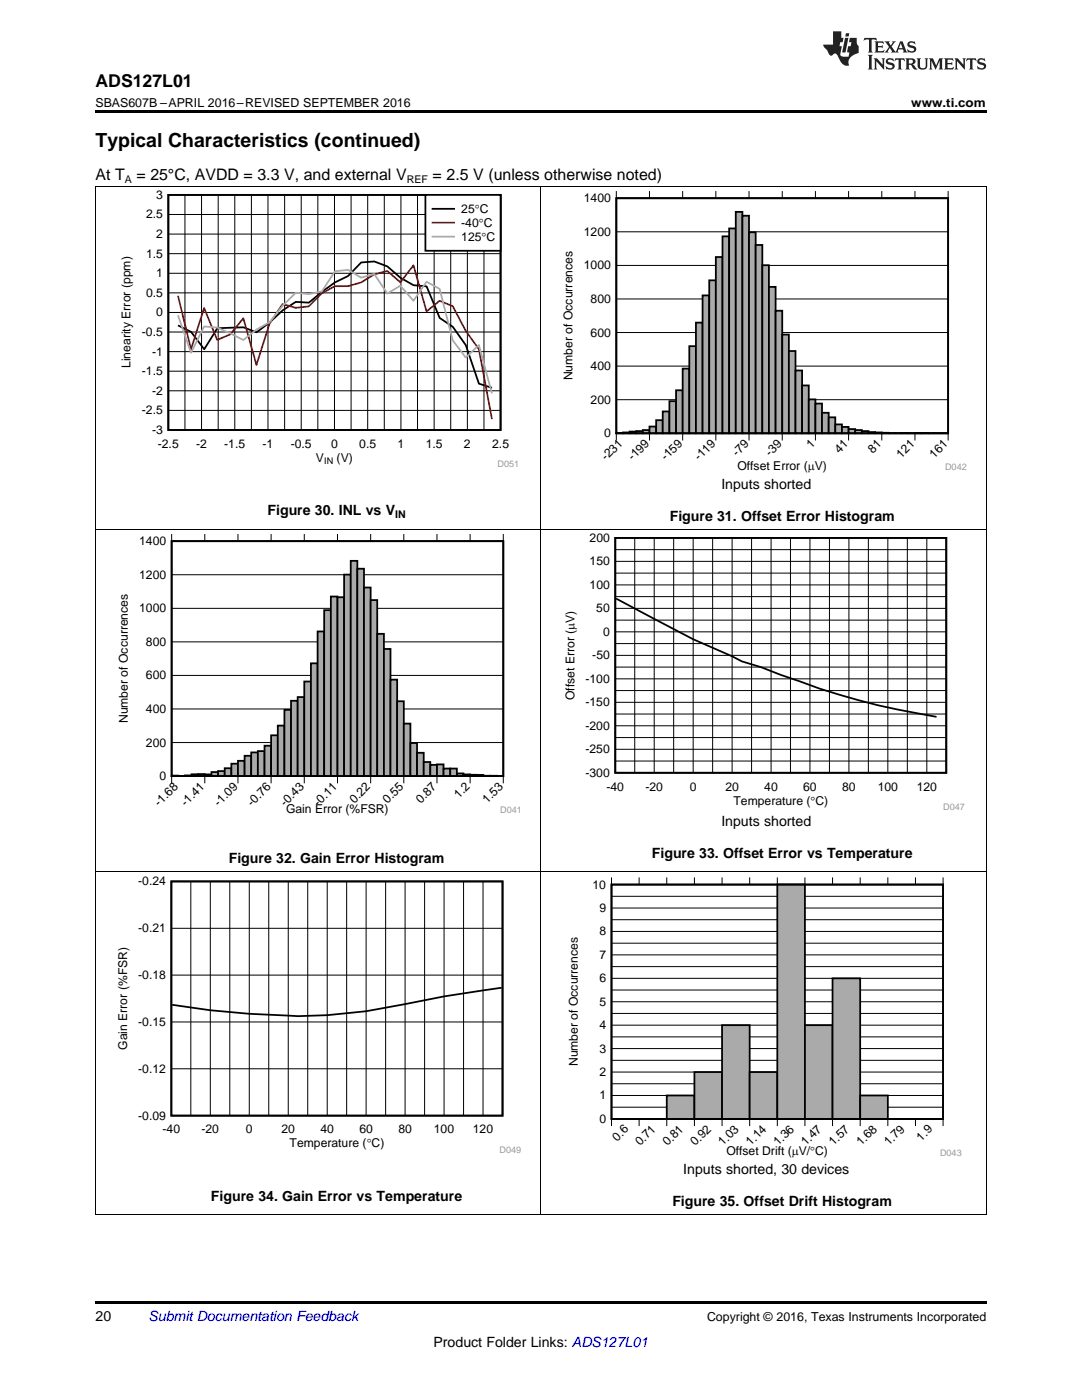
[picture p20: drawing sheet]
<svg xmlns="http://www.w3.org/2000/svg" width="216mm" height="279mm" viewBox="0 0 216 279" stroke-linecap="round" stroke-linejoin="round" font-family="sans-serif">
<defs><g id="words">
<text font-size="3.9" x="19" y="29.3">Typical Characteristics (continued)</text>
<text font-size="3.5" x="19" y="17.3">ADS127L01</text>
<g font-size="3.2">
<text x="19" y="36">At T</text>
<text x="27.2" y="36">= 25°C, AVDD = 3.3 V, and external V</text>
<text x="86.3" y="36">= 2.5 V (unless otherwise noted)</text>
</g>
<g font-size="2.8">
<text x="143.9" y="97.5">Inputs shorted</text>
<text x="53.4" y="102.9">Figure 30. INL vs V</text>
<text x="133.6" y="103.9">Figure 31. Offset Error Histogram</text>
<text x="143.9" y="164.9">Inputs shorted</text>
<text x="45.6" y="172.3">Figure 32. Gain Error Histogram</text>
<text x="130.1" y="171.3">Figure 33. Offset Error vs Temperature</text>
<text x="42.1" y="239.7">Figure 34. Gain Error vs Temperature</text>
<text x="136.3" y="234.4">Inputs shorted, 30 devices</text>
<text x="134.2" y="240.7">Figure 35. Offset Drift Histogram</text>
<text x="19" y="263.6">20</text>
<text x="86.5" y="268.9">Product Folder Links: ADS127L01</text>
</g>
<text font-size="2.8" fill="#0000c8" x="29.6" y="263.6">Submit Documentation Feedback</text>
<g font-size="2.5">
<text x="19" y="21.4">SBAS607B –APRIL 2016–REVISED SEPTEMBER 2016</text>
<text x="181.8" y="21.4">www.ti.com</text>
<text x="141.1" y="263.6">Copyright © 2016, Texas Instruments Incorporated</text>
</g>
<g font-size="2.4">
<text x="31.2" y="39.7">3</text>
<text x="116.5" y="40.4">1400</text>
<text x="29.1" y="43.6">2.5</text>
<text x="31.2" y="47.5">2</text>
<text x="92" y="42.5">25qC</text>
<text x="92" y="45.3">-40qC</text>
<text x="116.5" y="47.1">1200</text>
<text x="29.1" y="51.4">1.5</text>
<text x="92" y="48.1">125q</text>
<text x="97.1" y="48.1">C</text>
<text x="116.5" y="53.8">1000</text>
<text x="29.1" y="59.2">0.5</text>
<text x="31.2" y="55.3">1</text>
<text x="31.2" y="63.2">0</text>
<text x="117.9" y="60.5">800</text>
<text x="28.3" y="67.1">-0.5</text>
<text x="30.3" y="71">-1</text>
<text x="117.9" y="67.2">600</text>
<text x="26.1" y="73.5" transform="rotate(-90 26.1 73.5)">Linearity Error (ppm)</text>
<text x="28.3" y="74.9">-1.5</text>
<text x="114.3" y="75.9" transform="rotate(-90 114.3 75.9)">Number of Occurrences</text>
<text x="117.9" y="73.9">400</text>
<text x="28.3" y="82.7">-2.5</text>
<text x="30.3" y="78.8">-2</text>
<text x="117.9" y="80.6">200</text>
<text x="30.3" y="86.6">-3</text>
<text x="31.5" y="89.4">-2.5</text>
<text x="39.1" y="89.4">-2</text>
<text x="44.7" y="89.4">-1.5</text>
<text x="52.4" y="89.4">-1</text>
<text x="58" y="89.4">-0.5</text>
<text x="66.1" y="89.4">0</text>
<text x="71.7" y="89.4">0.5</text>
<text x="79.3" y="89.4">1</text>
<text x="84.9" y="89.4">1.5</text>
<text x="92.6" y="89.4">2</text>
<text x="98.2" y="89.4">2.5</text>
<text x="120.6" y="87.3">0</text>
<text x="161.9" y="89.6" transform="rotate(-45 161.9 89.6)">1</text>
<text x="63" y="92.2">V</text>
<text x="67.2" y="92.2">(V)</text>
<text x="121" y="92.1" transform="rotate(-45 121 92.1)">-231</text>
<text x="126.3" y="92.1" transform="rotate(-45 126.3 92.1)">-199</text>
<text x="132.9" y="92.1" transform="rotate(-45 132.9 92.1)">-159</text>
<text x="139.5" y="92.1" transform="rotate(-45 139.5 92.1)">-119</text>
<text x="147.1" y="91.1" transform="rotate(-45 147.1 91.1)">-79</text>
<text x="147.1" y="93.8">Offset Error (PV)</text>
<text x="153.7" y="91.1" transform="rotate(-45 153.7 91.1)">-39</text>
<text x="167.5" y="90.6" transform="rotate(-45 167.5 90.6)">41</text>
<text x="174.1" y="90.6" transform="rotate(-45 174.1 90.6)">81</text>
<text x="179.8" y="91.5" transform="rotate(-45 179.8 91.5)">121</text>
<text x="186.4" y="91.5" transform="rotate(-45 186.4 91.5)">161</text>
<text x="27.8" y="108.8">1400</text>
<text x="117.6" y="112.8">150</text>
<text x="117.6" y="108.1">200</text>
<text x="27.8" y="115.5">1200</text>
<text x="117.6" y="117.5">100</text>
<text x="27.8" y="122.2">1000</text>
<text x="119" y="122.2">50</text>
<text x="29.1" y="128.9">800</text>
<text x="118.2" y="131.6">-50</text>
<text x="120.3" y="126.9">0</text>
<text x="29.1" y="135.6">600</text>
<text x="116.8" y="136.3">-100</text>
<text x="29.1" y="142.3">400</text>
<text x="114.6" y="139.7" transform="rotate(-90 114.6 139.7)">Offset Error (PV)</text>
<text x="116.8" y="141">-150</text>
<text x="25.5" y="144.3" transform="rotate(-90 25.5 144.3)">Number of Occurrences</text>
<text x="29.1" y="149">200</text>
<text x="116.8" y="145.6">-200</text>
<text x="31.8" y="155.7">0</text>
<text x="116.8" y="155">-300</text>
<text x="116.8" y="150.3">-250</text>
<text x="31.8" y="161" transform="rotate(-45 31.8 161)">-1.68</text>
<text x="37.1" y="161" transform="rotate(-45 37.1 161)">-1.41</text>
<text x="43.7" y="161" transform="rotate(-45 43.7 161)">-1.09</text>
<text x="50.3" y="161" transform="rotate(-45 50.3 161)">-0.76</text>
<text x="56.9" y="161" transform="rotate(-45 56.9 161)">-0.43</text>
<text x="63.5" y="161" transform="rotate(-45 63.5 161)">-0.11</text>
<text x="70.7" y="160.4" transform="rotate(-45 70.7 160.4)">0.22</text>
<text x="77.3" y="160.4" transform="rotate(-45 77.3 160.4)">0.55</text>
<text x="83.9" y="160.4" transform="rotate(-45 83.9 160.4)">0.87</text>
<text x="91.5" y="159.4" transform="rotate(-45 91.5 159.4)">1.2</text>
<text x="97.2" y="160.4" transform="rotate(-45 97.2 160.4)">1.53</text>
<text x="121" y="157.8">-40</text>
<text x="128.8" y="157.8">-20</text>
<text x="137.6" y="157.8">0</text>
<text x="144.7" y="157.8">20</text>
<text x="146.4" y="160.6">Temperature (qC)</text>
<text x="152.5" y="157.8">40</text>
<text x="160.3" y="157.8">60</text>
<text x="168" y="157.8">80</text>
<text x="175.1" y="157.8">100</text>
<text x="182.9" y="157.8">120</text>
<text x="57.1" y="162.2">Gain Error (%FSR)</text>
<text x="27.6" y="176.7">-0.24</text>
<text x="118.2" y="177.3">10</text>
<text x="119.6" y="182">9</text>
<text x="27.6" y="186.1">-0.21</text>
<text x="119.6" y="191.4">7</text>
<text x="119.6" y="186.7">8</text>
<text x="27.6" y="195.4">-0.18</text>
<text x="119.6" y="196">6</text>
<text x="119.6" y="200.7">5</text>
<text x="25.4" y="209.5" transform="rotate(-90 25.4 209.5)">Gain Error (%FSR)</text>
<text x="27.6" y="204.7">-0.15</text>
<text x="119.6" y="205.4">4</text>
<text x="27.6" y="214.1">-0.12</text>
<text x="115.3" y="212.8" transform="rotate(-90 115.3 212.8)">Number of Occurrences</text>
<text x="119.6" y="214.7">2</text>
<text x="119.6" y="210.1">3</text>
<text x="119.6" y="219.4">1</text>
<text x="27.6" y="223.4">-0.09</text>
<text x="32.4" y="226.2">-40</text>
<text x="40.2" y="226.2">-20</text>
<text x="49.1" y="226.2">0</text>
<text x="56.2" y="226.2">20</text>
<text x="63.9" y="226.2">40</text>
<text x="71.7" y="226.2">60</text>
<text x="79.5" y="226.2">80</text>
<text x="86.6" y="226.2">100</text>
<text x="94.4" y="226.2">120</text>
<text x="119.6" y="224.1">0</text>
<text x="123.2" y="227.8" transform="rotate(-45 123.2 227.8)">0.6</text>
<text x="183.8" y="227.8" transform="rotate(-45 183.8 227.8)">1.9</text>
<text x="57.8" y="229">Temperature (qC)</text>
<text x="127.7" y="228.8" transform="rotate(-45 127.7 228.8)">0.71</text>
<text x="133.2" y="228.8" transform="rotate(-45 133.2 228.8)">0.81</text>
<text x="138.7" y="228.8" transform="rotate(-45 138.7 228.8)">0.92</text>
<text x="144.3" y="228.8" transform="rotate(-45 144.3 228.8)">1.03</text>
<text x="144.9" y="230.6">Offset Drift (PV/qC)</text>
<text x="149.8" y="228.8" transform="rotate(-45 149.8 228.8)">1.14</text>
<text x="155.3" y="228.8" transform="rotate(-45 155.3 228.8)">1.36</text>
<text x="160.8" y="228.8" transform="rotate(-45 160.8 228.8)">1.47</text>
<text x="166.3" y="228.8" transform="rotate(-45 166.3 228.8)">1.57</text>
<text x="171.8" y="228.8" transform="rotate(-45 171.8 228.8)">1.68</text>
<text x="177.3" y="228.8" transform="rotate(-45 177.3 228.8)">1.79</text>
</g>
<g font-size="2.1">
<text x="24.9" y="36.6">A</text>
<text x="81.2" y="36.6">REF</text>
<text x="78.8" y="103.4">IN</text>
</g>
<text font-size="1.8" x="64.7" y="92.6">IN</text>
<g font-size="1.8" fill="#999">
<text x="99.3" y="93.2">D051</text>
<text x="188.6" y="93.9">D042</text>
<text x="188.2" y="161.6">D047</text>
<text x="99.8" y="162.3">D041</text>
<text x="99.7" y="230">D049</text>
<text x="187.6" y="230.7">D043</text>
</g>
</g></defs>
<path d="M19 242.4l.2 .1zM196.7 242.4l.1 .1zM19 259.7h177.8v.5h-177.8z" fill="#000"/>
<path d="M19.1 174.1v68.4M107.9 174.1v68.4M196.8 174.1v68.4M19 242.4h177.8" fill="none" stroke="#000" stroke-width=".2"/>
<path d="M113 175.1h78.8v56h-78.8z" fill-rule="evenodd" fill="#fff"/>
<path d="M122 176.5h66.2v46.8h-66.2zM122 223.3h5.5zM127.5 223.3h5.5z" fill="none" stroke="#000" stroke-width=".35"/>
<g fill="none" stroke="#000" stroke-width=".2">
<path d="M122 175.1v1.4h66.2M122 178.9h66.2M127.5 175.1v1.4M133 175.1v1.4M138.6 175.1v1.4M144.1 175.1v1.4M149.6 175.1v1.4M155.1 175.1v1.4M160.6 175.1v1.4M166.1 175.1v1.4M171.6 175.1v1.4M177.2 175.1v1.4"/>
<path d="M182.7 175.1v1.4M188.2 175.1v1.4M122 199.9h66.2M122 197.6h66.2M122 195.2h66.2M122 192.9h66.2M122 190.6h66.2M122 188.2h66.2M122 185.9h66.2M122 183.5h66.2M122 181.2h66.2M122 218.6h66.2"/>
<path d="M122 216.3h66.2M122 214h66.2M122 211.6h66.2M122 209.3h66.2M122 206.9h66.2M122 204.6h66.2M122 202.3h66.2M122 221h66.2M127.5 223.3v1.4M133 223.3v1.4M138.6 223.3v1.4M144.1 223.3v1.4"/>
<path d="M149.6 223.3v1.4M155.1 223.3v1.4M160.6 223.3v1.4M166.1 223.3v1.4M171.6 223.3v1.4M177.2 223.3v1.4M182.7 223.3v1.4M188.2 223.3v1.4M188.2 223.3h-66.2v1.4"/>
</g>
<path d="M122 223.3h11.1" fill="none" stroke="#aaa" stroke-width=".2"/>
<path d="M133 218.6h5.6v4.7h-5.6z" fill-rule="evenodd" fill="#aaa"/>
<path d="M133 218.6h5.6v4.7h-5.6z" fill="none" stroke="#000" stroke-width=".35"/>
<path d="M138.6 214h5.5v9.3h-5.5z" fill-rule="evenodd" fill="#aaa"/>
<path d="M138.6 214h5.5v9.3h-5.5z" fill="none" stroke="#000" stroke-width=".35"/>
<path d="M144.1 204.6h5.5v18.7h-5.5z" fill-rule="evenodd" fill="#aaa"/>
<path d="M144.1 204.6h5.5v18.7h-5.5z" fill="none" stroke="#000" stroke-width=".35"/>
<path d="M149.6 214h5.5v9.3h-5.5z" fill-rule="evenodd" fill="#aaa"/>
<path d="M149.6 214h5.5v9.3h-5.5z" fill="none" stroke="#000" stroke-width=".35"/>
<path d="M155.1 176.5h5.5v46.8h-5.5z" fill-rule="evenodd" fill="#aaa"/>
<path d="M155.1 176.5h5.5v46.8h-5.5z" fill="none" stroke="#000" stroke-width=".35"/>
<path d="M160.6 204.6h5.5v18.7h-5.5z" fill-rule="evenodd" fill="#aaa"/>
<path d="M160.6 204.6h5.5v18.7h-5.5z" fill="none" stroke="#000" stroke-width=".35"/>
<path d="M166.1 195.2h5.6v28.1h-5.6z" fill-rule="evenodd" fill="#aaa"/>
<path d="M166.1 195.2h5.5v28.1h-5.5z" fill="none" stroke="#000" stroke-width=".35"/>
<path d="M171.6 218.6h5.6v4.7h-5.6z" fill-rule="evenodd" fill="#aaa"/>
<path d="M122 176.5h66.2v46.8h-66.2zM171.6 218.6h5.6v4.7h-5.6zM177.2 223.3h5.5zM182.7 223.3h5.5z" fill="none" stroke="#000" stroke-width=".35"/>
<path d="M177.2 223.3h11" fill="none" stroke="#aaa" stroke-width=".2"/>
<path d="M23 175h80.9v55.1h-80.9z" fill-rule="evenodd" fill="#fff"/>
<path d="M34.2 175.9h66.1v46.8h-66.1zM100.1 197.1l-11.5 1.8-7.8 1.5a98.5 98.5 0 0 1-31.1 1.9l-7.7-.7-7.6-1.1" fill="none" stroke="#000" stroke-width=".35"/>
<g fill="none" stroke="#000" stroke-width=".2">
<path d="M19.1 105.6v68.5M107.9 105.6v68.5M196.8 105.6v68.5M19 174h177.8M38.1 175.9v46.8M42 175.9v46.8M45.9 175.9v46.8M49.7 175.9v46.8M53.6 175.9v46.8M57.5 175.9v46.8M61.4 175.9v46.8M65.3 175.9v46.8"/>
<path d="M69.2 175.9v46.8M73.1 175.9v46.8M76.9 175.9v46.8M80.8 175.9v46.8M84.7 175.9v46.8M88.6 175.9v46.8M92.5 175.9v46.8M96.4 175.9v46.8M34.2 194.6h66.1M34.2 185.3h66.1M34.2 213.3h66.1M34.2 204h66.1"/>
</g>
<path d="M23.2 106.6h80.6v56.1h-80.6z" fill-rule="evenodd" fill="#fff"/>
<path d="M34.3 108h66.1v46.9h-66.1z" fill="none" stroke="#000" stroke-width=".35"/>
<g fill="none" stroke="#000" stroke-width=".2">
<path d="M34.3 106.6v1.4h66.1v-1.4M34.3 114.7h66.1M40.9 106.6v1.4M47.5 106.6v1.4M54.1 106.6v1.4M60.7 106.6v1.4M67.3 106.6v1.4M74 106.6v1.4M80.6 106.6v1.4M87.2 106.6v1.4M93.8 106.6v1.4M34.3 134.8h66.1"/>
<path d="M34.3 128.1h66.1M34.3 121.4h66.1M34.3 156.3v-1.4h66.1v1.4M34.3 148.2h66.1M34.3 141.5h66.1M40.9 154.9v1.4M47.5 154.9v1.4M54.1 154.9v1.4M60.7 154.9v1.4M67.3 154.9v1.4M74 154.9v1.4M80.6 154.9v1.4"/>
<path d="M87.2 154.9v1.4M93.8 154.9v1.4"/>
</g>
<path d="M34.3 154.8h1.3v.1h-1.3z" fill-rule="evenodd" fill="#aaa"/>
<path d="M34.3 154.8l1.3 .1z" fill="none" stroke="#000" stroke-width=".35"/>
<path d="M35.6 154.9h1.3z" fill-rule="evenodd" fill="#aaa"/>
<path d="M35.6 154.9h1.3z" fill="none" stroke="#000" stroke-width=".35"/>
<path d="M36.9 154.7h1.3v.2h-1.3z" fill-rule="evenodd" fill="#aaa"/>
<path d="M36.9 154.7h1.3v.2h-1.3z" fill="none" stroke="#000" stroke-width=".35"/>
<path d="M38.2 154.5h1.4v.4h-1.4z" fill-rule="evenodd" fill="#aaa"/>
<path d="M38.2 154.5h1.3v.4h-1.3z" fill="none" stroke="#000" stroke-width=".35"/>
<path d="M39.5 154.5h1.4v.4h-1.4z" fill-rule="evenodd" fill="#aaa"/>
<path d="M39.5 154.5h1.4v.4h-1.4z" fill="none" stroke="#000" stroke-width=".35"/>
<path d="M40.9 154.6h1.3v.3h-1.3z" fill-rule="evenodd" fill="#aaa"/>
<path d="M40.9 154.6h1.3v.3h-1.3z" fill="none" stroke="#000" stroke-width=".35"/>
<path d="M42.2 154.1h1.3v.8h-1.3z" fill-rule="evenodd" fill="#aaa"/>
<path d="M42.2 154.1h1.3v.8h-1.3z" fill="none" stroke="#000" stroke-width=".35"/>
<path d="M43.5 153.9h1.3v1h-1.3z" fill-rule="evenodd" fill="#aaa"/>
<path d="M43.5 153.9h1.3v1h-1.3z" fill="none" stroke="#000" stroke-width=".35"/>
<path d="M44.8 153.3h1.4v1.6h-1.4z" fill-rule="evenodd" fill="#aaa"/>
<path d="M44.8 153.3h1.4v1.6h-1.4z" fill="none" stroke="#000" stroke-width=".35"/>
<path d="M46.2 152.4h1.3v2.5h-1.3z" fill-rule="evenodd" fill="#aaa"/>
<path d="M46.2 152.4h1.3v2.5h-1.3z" fill="none" stroke="#000" stroke-width=".35"/>
<path d="M47.5 151.8h1.3v3.1h-1.3z" fill-rule="evenodd" fill="#aaa"/>
<path d="M47.5 151.8h1.3v3.1h-1.3z" fill="none" stroke="#000" stroke-width=".35"/>
<path d="M48.8 150.8h1.3v4.1h-1.3z" fill-rule="evenodd" fill="#aaa"/>
<path d="M48.8 150.8h1.3v4.1h-1.3z" fill="none" stroke="#000" stroke-width=".35"/>
<path d="M50.1 150.2h1.4v4.7h-1.4z" fill-rule="evenodd" fill="#aaa"/>
<path d="M50.1 150.2h1.4v4.7h-1.4z" fill="none" stroke="#000" stroke-width=".35"/>
<path d="M51.5 149.9h1.3v5h-1.3z" fill-rule="evenodd" fill="#aaa"/>
<path d="M51.5 149.9h1.3v5h-1.3z" fill="none" stroke="#000" stroke-width=".35"/>
<path d="M52.8 148.8h1.3v6.1h-1.3z" fill-rule="evenodd" fill="#aaa"/>
<path d="M52.8 148.8h1.3v6.1h-1.3z" fill="none" stroke="#000" stroke-width=".35"/>
<path d="M54.1 146.7h1.3v8.2h-1.3z" fill-rule="evenodd" fill="#aaa"/>
<path d="M54.1 146.7h1.3v8.2h-1.3z" fill="none" stroke="#000" stroke-width=".35"/>
<path d="M55.4 144.8h1.4v10.1h-1.4z" fill-rule="evenodd" fill="#aaa"/>
<path d="M55.4 144.8h1.4v10.1h-1.4z" fill="none" stroke="#000" stroke-width=".35"/>
<path d="M56.8 141.7h1.3v13.2h-1.3z" fill-rule="evenodd" fill="#aaa"/>
<path d="M56.8 141.7h1.3v13.2h-1.3z" fill="none" stroke="#000" stroke-width=".35"/>
<path d="M58.1 139.9h1.3v15h-1.3z" fill-rule="evenodd" fill="#aaa"/>
<path d="M58.1 139.9h1.3v15h-1.3z" fill="none" stroke="#000" stroke-width=".35"/>
<path d="M59.4 139.1h1.3v15.8h-1.3z" fill-rule="evenodd" fill="#aaa"/>
<path d="M59.4 139.1h1.3v15.8h-1.3z" fill="none" stroke="#000" stroke-width=".35"/>
<path d="M60.7 136h1.4v18.9h-1.4z" fill-rule="evenodd" fill="#aaa"/>
<path d="M60.7 136h1.3v18.9h-1.3z" fill="none" stroke="#000" stroke-width=".35"/>
<path d="M62 132.4h1.4v22.5h-1.4z" fill-rule="evenodd" fill="#aaa"/>
<path d="M62 132.4h1.4v22.5h-1.4z" fill="none" stroke="#000" stroke-width=".35"/>
<path d="M63.4 126h1.3v28.9h-1.3z" fill-rule="evenodd" fill="#aaa"/>
<path d="M63.4 126h1.3v28.9h-1.3z" fill="none" stroke="#000" stroke-width=".35"/>
<path d="M64.7 121.8h1.3v33.1h-1.3z" fill-rule="evenodd" fill="#aaa"/>
<path d="M64.7 121.8h1.3v33.1h-1.3z" fill="none" stroke="#000" stroke-width=".35"/>
<path d="M66 119.1h1.3v35.8h-1.3z" fill-rule="evenodd" fill="#aaa"/>
<path d="M66 119.1h1.3v35.8h-1.3z" fill="none" stroke="#000" stroke-width=".35"/>
<path d="M67.3 119.2h1.4v35.7h-1.4z" fill-rule="evenodd" fill="#aaa"/>
<path d="M67.3 119.2h1.4v35.7h-1.4z" fill="none" stroke="#000" stroke-width=".35"/>
<path d="M68.7 114.7h1.3v40.2h-1.3z" fill-rule="evenodd" fill="#aaa"/>
<path d="M68.7 114.7h1.3v40.2h-1.3z" fill="none" stroke="#000" stroke-width=".35"/>
<path d="M70 111.9h1.3v43h-1.3z" fill-rule="evenodd" fill="#aaa"/>
<path d="M70 111.9h1.3v43h-1.3z" fill="none" stroke="#000" stroke-width=".35"/>
<path d="M71.3 113.5h1.3v41.4h-1.3z" fill-rule="evenodd" fill="#aaa"/>
<path d="M71.3 113.5h1.3v41.4h-1.3z" fill="none" stroke="#000" stroke-width=".35"/>
<path d="M72.6 117.3h1.4v37.6h-1.4z" fill-rule="evenodd" fill="#aaa"/>
<path d="M72.6 117.3h1.4v37.6h-1.4z" fill="none" stroke="#000" stroke-width=".35"/>
<path d="M74 119.8h1.3v35.1h-1.3z" fill-rule="evenodd" fill="#aaa"/>
<path d="M74 119.8h1.3v35.1h-1.3z" fill="none" stroke="#000" stroke-width=".35"/>
<path d="M75.3 126.5h1.3v28.4h-1.3z" fill-rule="evenodd" fill="#aaa"/>
<path d="M75.3 126.5h1.3v28.4h-1.3z" fill="none" stroke="#000" stroke-width=".35"/>
<path d="M76.6 129.5h1.3v25.4h-1.3z" fill-rule="evenodd" fill="#aaa"/>
<path d="M76.6 129.5h1.3v25.4h-1.3z" fill="none" stroke="#000" stroke-width=".35"/>
<path d="M77.9 135.6h1.4v19.3h-1.4z" fill-rule="evenodd" fill="#aaa"/>
<path d="M77.9 135.6h1.3v19.3h-1.3z" fill="none" stroke="#000" stroke-width=".35"/>
<path d="M79.2 140h1.4v14.9h-1.4z" fill-rule="evenodd" fill="#aaa"/>
<path d="M79.2 140h1.4v14.9h-1.4z" fill="none" stroke="#000" stroke-width=".35"/>
<path d="M80.6 144.4h1.3v10.5h-1.3z" fill-rule="evenodd" fill="#aaa"/>
<path d="M80.6 144.4h1.3v10.5h-1.3z" fill="none" stroke="#000" stroke-width=".35"/>
<path d="M81.9 148.3h1.3v6.6h-1.3z" fill-rule="evenodd" fill="#aaa"/>
<path d="M81.9 148.3h1.3v6.6h-1.3z" fill="none" stroke="#000" stroke-width=".35"/>
<path d="M83.2 150.2h1.4v4.7h-1.4z" fill-rule="evenodd" fill="#aaa"/>
<path d="M83.2 150.2h1.3v4.7h-1.3z" fill="none" stroke="#000" stroke-width=".35"/>
<path d="M84.5 152.1h1.4v2.8h-1.4z" fill-rule="evenodd" fill="#aaa"/>
<path d="M84.5 152.1h1.4v2.8h-1.4z" fill="none" stroke="#000" stroke-width=".35"/>
<path d="M85.9 152.6h1.3v2.3h-1.3z" fill-rule="evenodd" fill="#aaa"/>
<path d="M85.9 152.6h1.3v2.3h-1.3z" fill="none" stroke="#000" stroke-width=".35"/>
<path d="M87.2 152.5h1.3v2.4h-1.3z" fill-rule="evenodd" fill="#aaa"/>
<path d="M87.2 152.5h1.3v2.4h-1.3z" fill="none" stroke="#000" stroke-width=".35"/>
<path d="M88.5 153.4h1.3v1.5h-1.3z" fill-rule="evenodd" fill="#aaa"/>
<path d="M88.5 153.4h1.3v1.5h-1.3z" fill="none" stroke="#000" stroke-width=".35"/>
<path d="M89.8 153.4h1.4v1.5h-1.4z" fill-rule="evenodd" fill="#aaa"/>
<path d="M89.8 153.4h1.4v1.5h-1.4z" fill="none" stroke="#000" stroke-width=".35"/>
<path d="M91.2 154.4h1.3v.5h-1.3z" fill-rule="evenodd" fill="#aaa"/>
<path d="M91.2 154.4h1.3v.5h-1.3z" fill="none" stroke="#000" stroke-width=".35"/>
<path d="M92.5 154.6h1.3v.3h-1.3z" fill-rule="evenodd" fill="#aaa"/>
<path d="M92.5 154.6h1.3v.3h-1.3z" fill="none" stroke="#000" stroke-width=".35"/>
<path d="M93.8 154.6h1.3v.3h-1.3z" fill-rule="evenodd" fill="#aaa"/>
<path d="M93.8 154.6h1.3v.3h-1.3z" fill="none" stroke="#000" stroke-width=".35"/>
<path d="M95.1 154.7h1.4v.2h-1.4z" fill-rule="evenodd" fill="#aaa"/>
<path d="M95.1 154.7h1.4v.2h-1.4z" fill="none" stroke="#000" stroke-width=".35"/>
<path d="M96.5 154.8l1.3 .1z" fill-rule="evenodd" fill="#aaa"/>
<path d="M96.5 154.8l1.3 .1z" fill="none" stroke="#000" stroke-width=".35"/>
<path d="M97.8 154.8l1.3 .1z" fill-rule="evenodd" fill="#aaa"/>
<path d="M97.8 154.8l1.3 .1z" fill="none" stroke="#000" stroke-width=".35"/>
<path d="M99.1 154.9h1.3z" fill-rule="evenodd" fill="#aaa"/>
<path d="M34.3 108h66.1v46.9h-66.1zM99.1 154.9h1.3z" fill="none" stroke="#000" stroke-width=".35"/>
<path d="M112.3 106.5h80.2v55.2h-80.2z" fill-rule="evenodd" fill="#fff"/>
<path d="M122.8 107.3h66v46.9h-66zM122.9 119.5l15.4 8.1 7.8 3.4 1.9 1 3.9 1.2 3.9 1.5a156.3 156.3 0 0 0 23.3 6.9l7.8 1.5" fill="none" stroke="#000" stroke-width=".35"/>
<g fill="none" stroke="#000" stroke-width=".2">
<path d="M19.1 37.3v68.4M107.9 37.3v68.4M196.8 37.3v68.4M19 105.6h177.8M122.8 119.1h66M122.8 116.7h66M122.8 114.4h66M122.8 112h66M122.8 109.7h66M126.7 107.3v46.9M130.5 107.3v46.9M134.4 107.3v46.9"/>
<path d="M138.3 107.3v46.9M142.2 107.3v46.9M146.1 107.3v46.9M150 107.3v46.9M153.9 107.3v46.9M157.7 107.3v46.9M161.6 107.3v46.9M165.5 107.3v46.9M169.4 107.3v46.9M173.3 107.3v46.9M177.2 107.3v46.9M181 107.3v46.9"/>
<path d="M184.9 107.3v46.9M122.8 137.8h66M122.8 135.5h66M122.8 133.1h66M122.8 130.8h66M122.8 128.4h66M122.8 126.1h66M122.8 123.8h66M122.8 121.4h66M122.8 151.9h66M122.8 149.5h66M122.8 147.2h66"/>
<path d="M122.8 144.8h66M122.8 142.5h66M122.8 140.2h66"/>
</g>
<path d="M111.9 38.1h80.9v56.2h-80.9z" fill-rule="evenodd" fill="#fff"/>
<path d="M123 39.6h66.2v46.9h-66.2z" fill="none" stroke="#000" stroke-width=".35"/>
<g fill="none" stroke="#000" stroke-width=".2">
<path d="M123 38.1v1.5h66.2v-1.5M129.6 38.1v1.5M136.2 38.1v1.5M142.8 38.1v1.5M149.5 38.1v1.5M156.1 38.1v1.5M162.7 38.1v1.5M169.3 38.1v1.5M176 38.1v1.5M182.6 38.1v1.5M123 59.7h66.2M123 53h66.2"/>
<path d="M123 46.3h66.2M123 79.8h66.2M123 73.1h66.2M123 66.4h66.2M123 87.9v-1.4h66.2v1.4M129.6 86.5v1.4M136.2 86.5v1.4M142.8 86.5v1.4M149.5 86.5v1.4M156.1 86.5v1.4M162.7 86.5v1.4M169.3 86.5v1.4"/>
<path d="M176 86.5v1.4M182.6 86.5v1.4"/>
</g>
<path d="M123 86.4l1.3 .1z" fill-rule="evenodd" fill="#aaa"/>
<path d="M123 86.4l1.3 .1z" fill="none" stroke="#000" stroke-width=".35"/>
<path d="M124.3 86.3h1.3v.2h-1.3z" fill-rule="evenodd" fill="#aaa"/>
<path d="M124.3 86.3h1.3v.2h-1.3z" fill="none" stroke="#000" stroke-width=".35"/>
<path d="M125.6 86.1h1.4v.4h-1.4z" fill-rule="evenodd" fill="#aaa"/>
<path d="M125.6 86.1h1.4v.4h-1.4z" fill="none" stroke="#000" stroke-width=".35"/>
<path d="M127 86h1.3v.5h-1.3z" fill-rule="evenodd" fill="#aaa"/>
<path d="M127 86h1.3v.5h-1.3z" fill="none" stroke="#000" stroke-width=".35"/>
<path d="M128.3 85.8h1.3v.7h-1.3z" fill-rule="evenodd" fill="#aaa"/>
<path d="M128.3 85.8h1.3v.7h-1.3z" fill="none" stroke="#000" stroke-width=".35"/>
<path d="M129.6 85.1h1.3v1.4h-1.3z" fill-rule="evenodd" fill="#aaa"/>
<path d="M129.6 85.1h1.3v1.4h-1.3z" fill="none" stroke="#000" stroke-width=".35"/>
<path d="M130.9 83.9h1.4v2.6h-1.4z" fill-rule="evenodd" fill="#aaa"/>
<path d="M130.9 83.9h1.3v2.6h-1.3z" fill="none" stroke="#000" stroke-width=".35"/>
<path d="M132.2 82.1h1.4v4.4h-1.4z" fill-rule="evenodd" fill="#aaa"/>
<path d="M132.2 82.1h1.4v4.4h-1.4z" fill="none" stroke="#000" stroke-width=".35"/>
<path d="M133.6 80.1h1.3v6.4h-1.3z" fill-rule="evenodd" fill="#aaa"/>
<path d="M133.6 80.1h1.3v6.4h-1.3z" fill="none" stroke="#000" stroke-width=".35"/>
<path d="M134.9 77.9h1.3v8.6h-1.3z" fill-rule="evenodd" fill="#aaa"/>
<path d="M134.9 77.9h1.3v8.6h-1.3z" fill="none" stroke="#000" stroke-width=".35"/>
<path d="M136.2 73.6h1.4v12.9h-1.4z" fill-rule="evenodd" fill="#aaa"/>
<path d="M136.2 73.6h1.3v12.9h-1.3z" fill="none" stroke="#000" stroke-width=".35"/>
<path d="M137.5 69.1h1.4v17.4h-1.4z" fill-rule="evenodd" fill="#aaa"/>
<path d="M137.5 69.1h1.4v17.4h-1.4z" fill="none" stroke="#000" stroke-width=".35"/>
<path d="M138.9 64.4h1.3v22.1h-1.3z" fill-rule="evenodd" fill="#aaa"/>
<path d="M138.9 64.4h1.3v22.1h-1.3z" fill="none" stroke="#000" stroke-width=".35"/>
<path d="M140.2 59h1.3v27.5h-1.3z" fill-rule="evenodd" fill="#aaa"/>
<path d="M140.2 59h1.3v27.5h-1.3z" fill="none" stroke="#000" stroke-width=".35"/>
<path d="M141.5 55.9h1.3v30.6h-1.3z" fill-rule="evenodd" fill="#aaa"/>
<path d="M141.5 55.9h1.3v30.6h-1.3z" fill="none" stroke="#000" stroke-width=".35"/>
<path d="M142.8 51.3h1.4v35.2h-1.4z" fill-rule="evenodd" fill="#aaa"/>
<path d="M142.8 51.3h1.4v35.2h-1.4z" fill="none" stroke="#000" stroke-width=".35"/>
<path d="M144.2 47.2h1.3v39.3h-1.3z" fill-rule="evenodd" fill="#aaa"/>
<path d="M144.2 47.2h1.3v39.3h-1.3z" fill="none" stroke="#000" stroke-width=".35"/>
<path d="M145.5 45.6h1.3v40.9h-1.3z" fill-rule="evenodd" fill="#aaa"/>
<path d="M145.5 45.6h1.3v40.9h-1.3z" fill="none" stroke="#000" stroke-width=".35"/>
<path d="M146.8 42.3h1.4v44.2h-1.4z" fill-rule="evenodd" fill="#aaa"/>
<path d="M146.8 42.3h1.3v44.2h-1.3z" fill="none" stroke="#000" stroke-width=".35"/>
<path d="M148.1 43.1h1.4v43.4h-1.4z" fill-rule="evenodd" fill="#aaa"/>
<path d="M148.1 43.1h1.4v43.4h-1.4z" fill="none" stroke="#000" stroke-width=".35"/>
<path d="M149.5 46.4h1.3v40.1h-1.3z" fill-rule="evenodd" fill="#aaa"/>
<path d="M149.5 46.4h1.3v40.1h-1.3z" fill="none" stroke="#000" stroke-width=".35"/>
<path d="M150.8 48.9h1.3v37.6h-1.3z" fill-rule="evenodd" fill="#aaa"/>
<path d="M150.8 48.9h1.3v37.6h-1.3z" fill="none" stroke="#000" stroke-width=".35"/>
<path d="M152.1 52.9h1.3v33.6h-1.3z" fill-rule="evenodd" fill="#aaa"/>
<path d="M152.1 52.9h1.3v33.6h-1.3z" fill="none" stroke="#000" stroke-width=".35"/>
<path d="M153.4 57.3h1.4v29.2h-1.4z" fill-rule="evenodd" fill="#aaa"/>
<path d="M153.4 57.3h1.4v29.2h-1.4z" fill="none" stroke="#000" stroke-width=".35"/>
<path d="M154.8 62h1.3v24.5h-1.3z" fill-rule="evenodd" fill="#aaa"/>
<path d="M154.8 62h1.3v24.5h-1.3z" fill="none" stroke="#000" stroke-width=".35"/>
<path d="M156.1 66.8h1.3v19.7h-1.3z" fill-rule="evenodd" fill="#aaa"/>
<path d="M156.1 66.8h1.3v19.7h-1.3z" fill="none" stroke="#000" stroke-width=".35"/>
<path d="M157.4 70.1h1.3v16.4h-1.3z" fill-rule="evenodd" fill="#aaa"/>
<path d="M157.4 70.1h1.3v16.4h-1.3z" fill="none" stroke="#000" stroke-width=".35"/>
<path d="M158.7 73.9h1.4v12.6h-1.4z" fill-rule="evenodd" fill="#aaa"/>
<path d="M158.7 73.9h1.4v12.6h-1.4z" fill="none" stroke="#000" stroke-width=".35"/>
<path d="M160.1 76.9h1.3v9.6h-1.3z" fill-rule="evenodd" fill="#aaa"/>
<path d="M160.1 76.9h1.3v9.6h-1.3z" fill="none" stroke="#000" stroke-width=".35"/>
<path d="M161.4 79.7h1.3v6.8h-1.3z" fill-rule="evenodd" fill="#aaa"/>
<path d="M161.4 79.7h1.3v6.8h-1.3z" fill="none" stroke="#000" stroke-width=".35"/>
<path d="M162.7 80.5h1.3v6h-1.3z" fill-rule="evenodd" fill="#aaa"/>
<path d="M162.7 80.5h1.3v6h-1.3z" fill="none" stroke="#000" stroke-width=".35"/>
<path d="M164 82.4h1.4v4.1h-1.4z" fill-rule="evenodd" fill="#aaa"/>
<path d="M164 82.4h1.4v4.1h-1.4z" fill="none" stroke="#000" stroke-width=".35"/>
<path d="M165.4 83.3h1.3v3.2h-1.3z" fill-rule="evenodd" fill="#aaa"/>
<path d="M165.4 83.3h1.3v3.2h-1.3z" fill="none" stroke="#000" stroke-width=".35"/>
<path d="M166.7 84.7h1.3v1.8h-1.3z" fill-rule="evenodd" fill="#aaa"/>
<path d="M166.7 84.7h1.3v1.8h-1.3z" fill="none" stroke="#000" stroke-width=".35"/>
<path d="M168 85.2h1.3v1.3h-1.3z" fill-rule="evenodd" fill="#aaa"/>
<path d="M168 85.2h1.3v1.3h-1.3z" fill="none" stroke="#000" stroke-width=".35"/>
<path d="M169.3 85.6h1.4v.9h-1.4z" fill-rule="evenodd" fill="#aaa"/>
<path d="M169.3 85.6h1.3v.9h-1.3z" fill="none" stroke="#000" stroke-width=".35"/>
<path d="M170.6 85.8h1.4v.7h-1.4z" fill-rule="evenodd" fill="#aaa"/>
<path d="M170.6 85.8h1.4v.7h-1.4z" fill="none" stroke="#000" stroke-width=".35"/>
<path d="M172 86h1.3v.5h-1.3z" fill-rule="evenodd" fill="#aaa"/>
<path d="M172 86h1.3v.5h-1.3z" fill="none" stroke="#000" stroke-width=".35"/>
<path d="M173.3 86.2h1.3v.3h-1.3z" fill-rule="evenodd" fill="#aaa"/>
<path d="M173.3 86.2h1.3v.3h-1.3z" fill="none" stroke="#000" stroke-width=".35"/>
<path d="M174.6 86.3h1.4v.2h-1.4z" fill-rule="evenodd" fill="#aaa"/>
<path d="M174.6 86.3h1.4v.2h-1.4z" fill="none" stroke="#000" stroke-width=".35"/>
<path d="M176 86.4h1.3v.1h-1.3z" fill-rule="evenodd" fill="#aaa"/>
<path d="M176 86.4l1.3 .1z" fill="none" stroke="#000" stroke-width=".35"/>
<path d="M177.3 86.5h1.3z" fill-rule="evenodd" fill="#aaa"/>
<path d="M177.3 86.5h1.3z" fill="none" stroke="#000" stroke-width=".35"/>
<path d="M178.6 86.5h1.3z" fill-rule="evenodd" fill="#aaa"/>
<path d="M178.6 86.5h1.3z" fill="none" stroke="#000" stroke-width=".35"/>
<path d="M179.9 86.4l1.3 .1z" fill-rule="evenodd" fill="#aaa"/>
<path d="M179.9 86.4l1.3 .1z" fill="none" stroke="#000" stroke-width=".35"/>
<path d="M181.2 86.5h1.4z" fill-rule="evenodd" fill="#aaa"/>
<path d="M181.2 86.5h1.4z" fill="none" stroke="#000" stroke-width=".35"/>
<path d="M182.6 86.4l1.3 .1z" fill-rule="evenodd" fill="#aaa"/>
<path d="M182.6 86.4l1.3 .1z" fill="none" stroke="#000" stroke-width=".35"/>
<path d="M183.9 86.4l1.3 .1z" fill-rule="evenodd" fill="#aaa"/>
<path d="M183.9 86.4l1.3 .1z" fill="none" stroke="#000" stroke-width=".35"/>
<path d="M185.2 86.5h1.4z" fill-rule="evenodd" fill="#aaa"/>
<path d="M185.2 86.5h1.3z" fill="none" stroke="#000" stroke-width=".35"/>
<path d="M186.5 86.5h1.4z" fill-rule="evenodd" fill="#aaa"/>
<path d="M186.5 86.5h1.4z" fill="none" stroke="#000" stroke-width=".35"/>
<path d="M187.9 86.5h1.3z" fill-rule="evenodd" fill="#aaa"/>
<path d="M123 39.6h66.2v46.9h-66.2zM187.9 86.5h1.3z" fill="none" stroke="#000" stroke-width=".35"/>
<path d="M23.7 38h79.5v55.3h-79.5z" fill-rule="evenodd" fill="#fff"/>
<path d="M33.6 38.9h66.3v46.9h-66.3zM35.5 64.9l2.6 1.3 2.6 3.5 2.7-4.2 5.2-.2 2.6 1 2.6-2 2.6-2.4 2.6-1.7 2.6 .2 2.6-2.1 2.7-1.9 2.6-1.3 2.6-2.7 2.6-.2 2.6 1 2.6 2.2 2.6 1.5 2.6 .2 2.6 6.4 2.6 1.7 2.7 3.7 2.6 7.7 2.6 .8" fill="none" stroke="#000" stroke-width=".36"/>
<g fill="none" stroke="#000" stroke-width=".2">
<path d="M36.9 38.9v46.9M40.2 38.9v46.9M43.5 38.9v46.9M46.8 38.9v46.9M50.2 38.9v46.9M53.5 38.9v46.9M56.8 38.9v46.9M60.1 38.9v46.9M63.4 38.9v46.9M66.7 38.9v46.9M70.1 38.9v46.9M73.4 38.9v46.9"/>
<path d="M76.7 38.9v46.9M80 38.9v46.9M83.3 38.9v46.9M86.6 38.9v46.9M89.9 38.9v46.9M93.3 38.9v46.9M96.6 38.9v46.9M33.6 58.4h66.3M33.6 54.5h66.3M33.6 50.6h66.3M33.6 46.7h66.3M33.6 42.8h66.3"/>
<path d="M33.6 78h66.3M33.6 74.1h66.3M33.6 70.2h66.3M33.6 66.3h66.3M33.6 62.4h66.3M33.6 81.9h66.3"/>
</g>
<path d="M35.5 59l2.6 10.7 2.6-8.2 2.6 6.3 2.6-1.1 2.7-3.2 2.6 9.3 2.6-8.2 2.6-3.9 2.6 .7 2.6-.3 2.6-2.6 2.6-1.4h2.6l2.7-.7 2.6-1.6 2.6-.7 2.6 2.2 2.6-3.3 2.6 9.2 2.6-2.2 2.6 1.1 2.6 4.9 2.7 3.7 2.6 14" fill="none" stroke="#f00" stroke-width=".36"/>
<path d="M35.5 62.9l2.6 7.5 2.6-5.3 2.6 .3 5.3 2.5 2.6-2.1 2.6-1.5 2.6-3.3 2.6-2.6 2.6 .3 2.6-.5 2.6-4.1 2.6-.2 2.7 1.5 2.6-.7 2.6 3.9 2.6-1.6 2.6 3 2.6-3.8 2.6 1.5 2.6 10.2 2.6 3.5 2.7-2.5 2.6 9.6" fill="none" stroke="#aaa" stroke-width=".36"/>
<path d="M84.9 38.9h15v11.1h-15z" fill-rule="evenodd" fill="#fff"/>
<path d="M84.9 38.9h15v11.1h-15zM86.3 41.7h4.3" fill="none" stroke="#000" stroke-width=".36"/>
<path d="M86.3 44.5h4.3" fill="none" stroke="#f00" stroke-width=".36"/>
<path d="M86.3 47.2h4.3" fill="none" stroke="#aaa" stroke-width=".36"/>
<path d="M19 37.2h177.8" fill="none" stroke="#000" stroke-width=".2"/>
<path d="M19 22h177.8v.5h-177.8z" fill="#000"/>
<g fill="#231f20">
<path d="M172.5 7.6l-.1 .5 .4-.2h.6v.1v2.1l-.2 .4h.9l-.2-.4v-2.1l.1-.1h.5l.5 .2-.2-.5zM174.5 8.3l.2 .3v1.5l-.2 .4h1.8l.2-.6a1.04 1.04 0 0 1-1.3 .2v-.7h.6l.3 .2v-.6l-.3 .2h-.6v-.6l.8-.1 .4 .3-.2-.5zM176.5 8.3l.9 1.1-.9 1.1h.8l-.2-.2 .4-.7 .5 .7-.2 .2h1.5l-.2-.2 .2-.4h.9l.1 .4-.2 .2h1l-.3-.3-.7-1.9h-.5l-.9 2-.8-1 .9-1h-.8l.1 .3-.4 .5-.3-.6 .1-.2zM179.7 8.6l.4 1h-.7zM181.3 8.4a.63 .63 0 0 0-.2 .7 .63 .63 0 0 0 .6 .4l.6 .2 .1 .2a.75 .75 0 0 1-.7 .4 .75 .75 0 0 1-.6-.5l.1 .7 .1-.1a1.11 1.11 0 0 0 1.5-.6 1.13 1.13 0 0 0-1.2-.8l-.1-.4a1.04 1.04 0 0 1 1.2 .2l-.2-.5-.2 .1-.4-.2zM173.2 10.9l.2 .4v2.2l-.2 .4h1l-.3-.4v-2.2l.3-.4zM174.3 11.6l.3 .4v1.5l-.3 .4h.8l-.2-.4v-1.3l1.5 1.7v-1.9l.2-.4h-.7l.2 .4v.9l-1.1-1.3zM177 11.8a.62 .62 0 0 0-.2 .7 .62 .62 0 0 0 .6 .4l.6 .1 .1 .3a.76 .76 0 0 1-.7 .3 .76 .76 0 0 1-.7-.4l.2 .7 .1-.1a1.11 1.11 0 0 0 1.5-.6 1.13 1.13 0 0 0-1.2-.8l-.1-.4a1.04 1.04 0 0 1 1.2 .2l-.2-.6-.2 .1-.5-.1zM178.7 11.6l-.2 .6a.61 .61 0 0 1 .8-.3v1.6l-.2 .4h.9l-.2-.4v-1.6a.63 .63 0 0 1 .7 .3l-.1-.6zM180.6 11.6l.3 .4v1.5l-.3 .4h1l-.2-.2-.1-.8 .6 .2a.76 .76 0 0 0 1.2 .7l-1-1a.58 .58 0 0 0 .6-.5 .58 .58 0 0 0-.5-.6zM181.4 11.9h.1a.45 .45 0 0 1 .5 .1 .45 .45 0 0 1 .1 .5l-.8 .2zM182.9 11.6l.2 .2a2.17 2.17 0 0 0 .3 1.9 .99 .99 0 0 0 1.6-.6v-1.1l.2-.4h-.7l.2 .2a1.92 1.92 0 0 1-.2 1.8 .6 .6 0 0 1-.9-.5v-1.1l.2-.4zM185.4 11.6l.2 .4v1.5l-.2 .4h.7l-.2-.4v-1.4l.8 1.8 .8-1.8v1.4l-.2 .4h.9l-.2-.4v-1.5l.2-.4h-.8l-.6 1.5-.6-1.5zM188.4 11.6l.2 .4v1.5l-.2 .4h1.8l.1-.6a1.04 1.04 0 0 1-1.2 .1v-.6h.5l.4 .2v-.6l-.4 .2h-.5v-.7h.8l.3 .3-.1-.6zM190.5 11.6l.2 .4v1.5l-.2 .4h.7l-.2-.4v-1.3l1.5 1.7v-1.9l.2-.4h-.7l.2 .4v.9l-1.1-1.3zM192.9 11.6l-.1 .6a.61 .61 0 0 1 .7-.3l.1 1.6-.3 .4h1l-.3-.4 .1-1.6a.63 .63 0 0 1 .7 .3l-.1-.6zM195.2 11.8a.62 .62 0 0 0-.2 .7 .62 .62 0 0 0 .6 .4l.6 .1 .1 .3a.76 .76 0 0 1-.7 .3 .76 .76 0 0 1-.6-.4l.1 .7 .1-.1a1.11 1.11 0 0 0 1.6-.6 1.13 1.13 0 0 0-1.3-.8l-.1-.4a1.04 1.04 0 0 1 1.2 .2l-.1-.6-.2 .1-.5-.1z"/>
<path d="M166.2 6.3v2.6h-1.9v.4l.8 .9a.91 .91 0 0 0 1 .8 .56 .56 0 0 1 .5-.3 .56 .56 0 0 1 .5 .3l.4 .8a1.53 1.53 0 0 0 1.9 1.2 1.54 1.54 0 0 1 1-2.1l.9-.3v-1.4a1.52 1.52 0 0 1-.4-1.6h-1.3l-.2 .8h.5l-.2 .8h-.5l-.1 1v.2l.4 .1-.2 .8a1.93 1.93 0 0 1-1.6-.3l.3-1.8h-.5l.2-.8h.4l.2-.8h-.4v-1.3zM168.6 7.6l-.6 2.9h.7l.6-2.9zM168.8 6.6l-.1 .7h.6l.2-.7z"/>
</g>
<use href="#words"/>
</svg>
